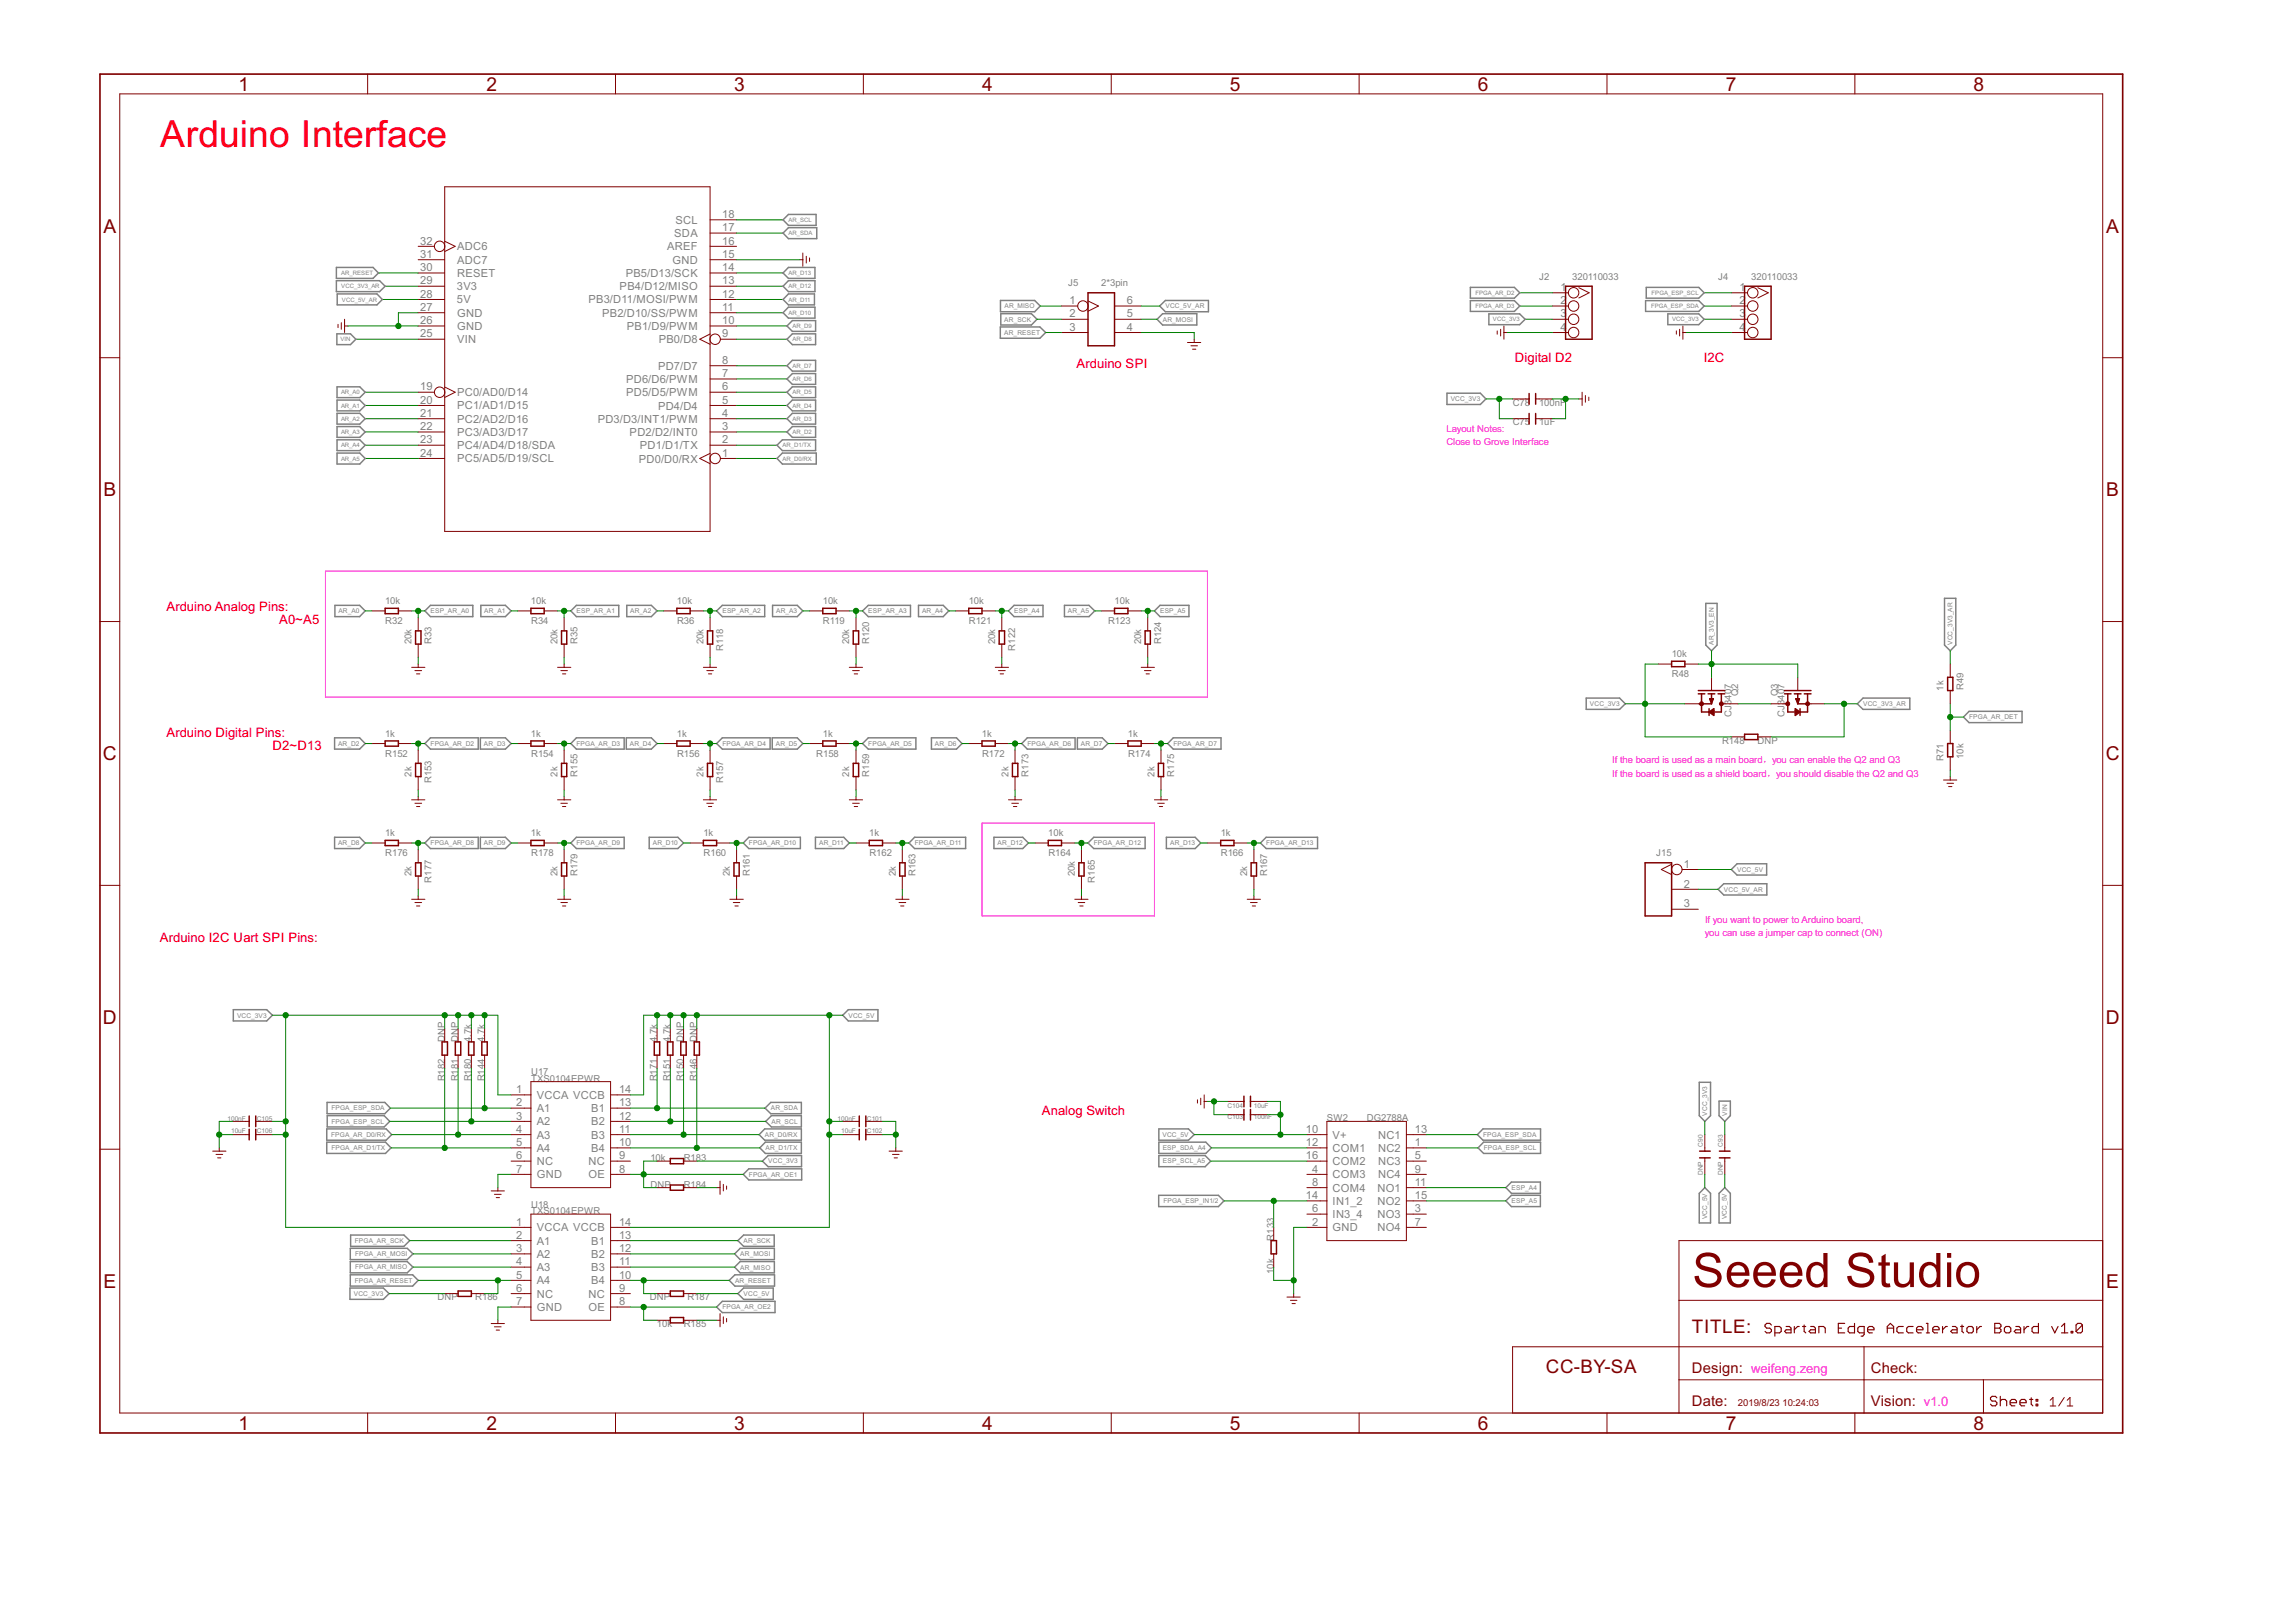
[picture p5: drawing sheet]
<svg xmlns="http://www.w3.org/2000/svg" width="297mm" height="210mm" viewBox="0 0 297 210" stroke-linecap="round" stroke-linejoin="round" font-family="sans-serif">
<defs><g id="words">
<text font-size="6.9" fill="#800000" x="219" y="166.6">Seeed Studio</text>
<text font-size="5.4" fill="#f00" x="20.7" y="19">Arduino Interface</text>
<g font-size="2.8" fill="#800000">
<text x="30.9" y="11.7">1</text>
<text x="62.9" y="11.7">2</text>
<text x="95" y="11.7">3</text>
<text x="127.1" y="11.7">4</text>
<text x="159.1" y="11.7">5</text>
<text x="191.2" y="11.7">6</text>
<text x="223.3" y="11.7">7</text>
<text x="255.3" y="11.7">8</text>
<text x="13.4" y="30.1">A</text>
<text x="272.5" y="30.1">A</text>
<text x="13.4" y="64.2">B</text>
<text x="272.5" y="64.2">B</text>
<text x="13.3" y="98.4">C</text>
<text x="272.4" y="98.4">C</text>
<text x="13.3" y="132.5">D</text>
<text x="272.4" y="132.5">D</text>
<text x="13.4" y="166.7">E</text>
<text x="272.5" y="166.7">E</text>
<text x="30.9" y="185">1</text>
<text x="62.9" y="185">2</text>
<text x="95" y="185">3</text>
<text x="127.1" y="185">4</text>
<text x="159.1" y="185">5</text>
<text x="191.2" y="185">6</text>
<text x="223.3" y="185">7</text>
<text x="255.3" y="185">8</text>
</g>
<g font-size="2.7" fill="#800000">
<text x="218.9" y="172.6">TITLE:</text>
<text x="200" y="177.7">CC-BY-SA</text>
</g>
<g font-size="2.1" fill="#800000">
<text x="218.9" y="177.7">Design:</text>
<text x="242" y="177.7">Check:</text>
<text x="218.9" y="182">Date:</text>
<text x="242" y="182">Vision:</text>
</g>
<g font-size="1.9" fill="#f00">
<text x="139.3" y="47.7">Arduino SPI</text>
<text x="196" y="46.8">Digital D2</text>
<text x="220.4" y="46.8">I2C</text>
<text x="21.5" y="79.1">Arduino Analog Pins:</text>
<text x="36.1" y="80.8">A0~A5</text>
<text x="21.5" y="95.4">Arduino Digital Pins:</text>
<text x="35.3" y="97.1">D2~D13</text>
<text x="20.7" y="122">Arduino I2C Uart SPI Pins:</text>
<text x="134.8" y="144.3">Analog Switch</text>
</g>
<g font-size="1.9" fill="#f0f">
<text x="226.6" y="177.7">weifeng.zeng</text>
<text x="248.9" y="182">v1.0</text>
</g>
<g font-size="1.6" fill="#808080">
<text x="87.4" y="29">SCL</text>
<text x="93.4" y="28.2">18</text>
<text x="93.4" y="29.9">17</text>
<text x="54.4" y="31.6">32</text>
<text x="54.4" y="33.4">31</text>
<text x="54.4" y="35.1">30</text>
<text x="59.1" y="32.4">ADC6</text>
<text x="59.1" y="34.1">ADC7</text>
<text x="59.1" y="35.8">RESET</text>
<text x="81" y="35.8">PB5/D13/SCK</text>
<text x="86.3" y="32.4">AREF</text>
<text x="87" y="34.1">GND</text>
<text x="87.2" y="30.7">SDA</text>
<text x="93.4" y="31.6">16</text>
<text x="93.4" y="33.4">15</text>
<text x="93.4" y="35.1">14</text>
<text x="54.4" y="36.8">29</text>
<text x="54.4" y="38.5">28</text>
<text x="54.4" y="41.9">26</text>
<text x="54.4" y="40.2">27</text>
<text x="59.1" y="37.5">3V3</text>
<text x="59.1" y="39.3">5V</text>
<text x="59.1" y="41">GND</text>
<text x="76.1" y="39.3">PB3/D11/MOSI/PWM</text>
<text x="77.9" y="41">PB2/D10/SS/PWM</text>
<text x="80.2" y="37.6">PB4/D12/MISO</text>
<text x="93.4" y="41.9">10</text>
<text x="93.4" y="40.2">11</text>
<text x="93.4" y="38.5">12</text>
<text x="93.4" y="36.8">13</text>
<text x="138.4" y="39.4">1</text>
<text x="138.4" y="41.1">2</text>
<text x="145.8" y="41.1">5</text>
<text x="145.8" y="39.4">6</text>
<text x="201.9" y="37.7">1</text>
<text x="201.9" y="39.4">2</text>
<text x="201.9" y="41.1">3</text>
<text x="225" y="37.7">1</text>
<text x="225" y="39.4">2</text>
<text x="225" y="41.1">3</text>
<text x="54.4" y="43.7">25</text>
<text x="59.1" y="42.7">GND</text>
<text x="59.1" y="44.4">VIN</text>
<text x="81.1" y="42.7">PB1/D9/PWM</text>
<text x="85.1" y="47.8">PD7/D7</text>
<text x="85.2" y="44.4">PB0/D8</text>
<text x="93.4" y="43.7">9</text>
<text x="93.4" y="47.1">8</text>
<text x="138.4" y="42.8">3</text>
<text x="145.8" y="42.8">4</text>
<text x="201.9" y="42.8">4</text>
<text x="225" y="42.8">4</text>
<text x="54.4" y="50.5">19</text>
<text x="54.4" y="52.2">20</text>
<text x="54.4" y="53.9">21</text>
<text x="59.1" y="51.3">PC0/AD0/D14</text>
<text x="59.1" y="53">PC1/AD1/D15</text>
<text x="81" y="51.3">PD5/D5/PWM</text>
<text x="81" y="49.6">PD6/D6/PWM</text>
<text x="85.1" y="53">PD4/D4</text>
<text x="93.4" y="53.9">4</text>
<text x="93.4" y="52.2">5</text>
<text x="93.4" y="50.5">6</text>
<text x="93.4" y="48.8">7</text>
<text x="54.4" y="55.7">22</text>
<text x="54.4" y="57.4">23</text>
<text x="54.4" y="59.1">24</text>
<text x="59.1" y="54.7">PC2/AD2/D16</text>
<text x="59.1" y="56.4">PC3/AD3/D17</text>
<text x="59.1" y="58.1">PC4/AD4/D18/SDA</text>
<text x="59.1" y="59.9">PC5/AD5/D19/SCL</text>
<text x="77.3" y="54.7">PD3/D3/INT1/PWM</text>
<text x="81.5" y="56.4">PD2/D2/INT0</text>
<text x="82.7" y="59.9">PD0/D0/RX</text>
<text x="82.8" y="58.1">PD1/D1/TX</text>
<text x="93.4" y="59.1">1</text>
<text x="93.4" y="57.4">2</text>
<text x="93.4" y="55.7">3</text>
<text x="217.8" y="112.3">1</text>
<text x="217.8" y="114.9">2</text>
<text x="217.8" y="117.4">3</text>
<text x="66.8" y="141.4">1</text>
<text x="66.8" y="143.2">2</text>
<text x="69.4" y="142.2">VCCA VCCB</text>
<text x="69.4" y="143.9">A1</text>
<text x="76.5" y="143.9">B1</text>
<text x="80.1" y="143.2">13</text>
<text x="80.1" y="141.4">14</text>
<text x="66.8" y="144.9">3</text>
<text x="66.8" y="146.6">4</text>
<text x="66.8" y="148.3">5</text>
<text x="69.4" y="145.6">A2</text>
<text x="69.4" y="147.3">A3</text>
<text x="69.4" y="149.1">A4</text>
<text x="76.5" y="149.1">B4</text>
<text x="76.5" y="147.4">B3</text>
<text x="76.5" y="145.6">B2</text>
<text x="80.1" y="148.3">10</text>
<text x="80.1" y="146.6">11</text>
<text x="80.1" y="144.9">12</text>
<text x="168.9" y="146.6">10</text>
<text x="168.9" y="148.3">12</text>
<text x="172.4" y="147.3">V+</text>
<text x="172.4" y="149.1">COM1</text>
<text x="178.3" y="149.1">NC2</text>
<text x="178.3" y="147.4">NC1</text>
<text x="183" y="148.3">1</text>
<text x="183" y="146.6">13</text>
<text x="66.8" y="150">6</text>
<text x="66.8" y="151.7">7</text>
<text x="69.4" y="150.8">NC</text>
<text x="69.4" y="152.5">GND</text>
<text x="76.1" y="152.5">OE</text>
<text x="76.1" y="150.8">NC</text>
<text x="80.1" y="151.7">8</text>
<text x="80.1" y="150">9</text>
<text x="168.9" y="155.2">14</text>
<text x="168.9" y="150">16</text>
<text x="169.8" y="151.7">4</text>
<text x="169.8" y="153.5">8</text>
<text x="172.4" y="152.5">COM3</text>
<text x="172.4" y="154.2">COM4</text>
<text x="172.4" y="155.9">IN1_2</text>
<text x="172.4" y="150.8">COM2</text>
<text x="178.2" y="154.2">NO1</text>
<text x="178.2" y="155.9">NO2</text>
<text x="178.3" y="150.8">NC3</text>
<text x="178.3" y="152.5">NC4</text>
<text x="183" y="150">5</text>
<text x="183" y="151.7">9</text>
<text x="183" y="153.5">11</text>
<text x="183" y="155.2">15</text>
<text x="66.8" y="158.6">1</text>
<text x="66.8" y="160.3">2</text>
<text x="69.4" y="159.4">VCCA VCCB</text>
<text x="69.4" y="161.1">A1</text>
<text x="76.5" y="161.1">B1</text>
<text x="80.1" y="160.3">13</text>
<text x="80.1" y="158.6">14</text>
<text x="169.8" y="158.6">2</text>
<text x="169.8" y="156.9">6</text>
<text x="172.4" y="159.4">GND</text>
<text x="172.4" y="157.6">IN3_4</text>
<text x="178.2" y="157.6">NO3</text>
<text x="178.2" y="159.4">NO4</text>
<text x="183" y="156.9">3</text>
<text x="183" y="158.6">7</text>
<text x="66.8" y="162">3</text>
<text x="66.8" y="163.7">4</text>
<text x="66.8" y="165.5">5</text>
<text x="66.8" y="167.2">6</text>
<text x="69.4" y="162.8">A2</text>
<text x="69.4" y="164.5">A3</text>
<text x="69.4" y="166.2">A4</text>
<text x="69.4" y="167.9">NC</text>
<text x="76.1" y="167.9">NC</text>
<text x="76.5" y="166.2">B4</text>
<text x="76.5" y="164.5">B3</text>
<text x="76.5" y="162.8">B2</text>
<text x="80.1" y="167.2">9</text>
<text x="80.1" y="165.5">10</text>
<text x="80.1" y="163.7">11</text>
<text x="80.1" y="162">12</text>
<text x="66.8" y="168.9">7</text>
<text x="69.4" y="169.6">GND</text>
<text x="76.1" y="169.7">OE</text>
<text x="80.1" y="168.9">8</text>
</g>
<g font-size="1.4" fill="#808080">
<text x="138.2" y="37">J5</text>
<text x="142.5" y="37">2*3pin</text>
<text x="199.1" y="36.2">J2</text>
<text x="203.4" y="36.2">320110033</text>
<text x="222.3" y="36.2">J4</text>
<text x="226.6" y="36.2">320110033</text>
<text x="195.7" y="52.5">C78</text>
<text x="199.1" y="52.5">100nF</text>
<text x="195.7" y="55.1">C75</text>
<text x="199.1" y="55.1">1uF</text>
<text x="49.8" y="78.2">10k</text>
<text x="49.8" y="80.8">R32</text>
<text x="53.3" y="83.4" transform="rotate(-90 53.3 83.4)">20k</text>
<text x="55.8" y="83.3" transform="rotate(-90 55.8 83.3)">R33</text>
<text x="68.7" y="78.2">10k</text>
<text x="68.7" y="80.8">R34</text>
<text x="72.1" y="83.4" transform="rotate(-90 72.1 83.4)">20k</text>
<text x="74.7" y="83.3" transform="rotate(-90 74.7 83.3)">R35</text>
<text x="87.6" y="78.2">10k</text>
<text x="87.6" y="80.8">R36</text>
<text x="91" y="83.4" transform="rotate(-90 91 83.4)">20k</text>
<text x="106.4" y="78.2">10k</text>
<text x="106.5" y="80.8">R119</text>
<text x="109.9" y="83.4" transform="rotate(-90 109.9 83.4)">20k</text>
<text x="112.5" y="83.3" transform="rotate(-90 112.5 83.3)">R120</text>
<text x="125.3" y="78.2">10k</text>
<text x="125.3" y="80.8">R121</text>
<text x="128.8" y="83.4" transform="rotate(-90 128.8 83.4)">20k</text>
<text x="143.4" y="80.8">R123</text>
<text x="144.2" y="78.2">10k</text>
<text x="147.6" y="83.4" transform="rotate(-90 147.6 83.4)">20k</text>
<text x="150.2" y="83.3" transform="rotate(-90 150.2 83.3)">R124</text>
<text x="93.6" y="84.2" transform="rotate(-90 93.6 84.2)">R118</text>
<text x="131.3" y="84.2" transform="rotate(-90 131.3 84.2)">R122</text>
<text x="216.3" y="85.1">10k</text>
<text x="216.3" y="87.6">R48</text>
<text x="251.4" y="89.4" transform="rotate(-90 251.4 89.4)">1k</text>
<text x="254" y="89.3" transform="rotate(-90 254 89.3)">R49</text>
<text x="49.8" y="95.4">1k</text>
<text x="68.7" y="95.4">1k</text>
<text x="87.6" y="95.4">1k</text>
<text x="106.4" y="95.4">1k</text>
<text x="127" y="95.4">1k</text>
<text x="145.9" y="95.4">1k</text>
<text x="224" y="92.8" transform="rotate(-90 224 92.8)">CJ3407</text>
<text x="224.9" y="90.1" transform="rotate(-90 224.9 90.1)">Q2</text>
<text x="230" y="90.1" transform="rotate(-90 230 90.1)">Q3</text>
<text x="230.9" y="92.8" transform="rotate(-90 230.9 92.8)">CJ3407</text>
<text x="49.8" y="97.9">R152</text>
<text x="53.3" y="100.5" transform="rotate(-90 53.3 100.5)">2k</text>
<text x="55.8" y="101.3" transform="rotate(-90 55.8 101.3)">R153</text>
<text x="68.7" y="97.9">R154</text>
<text x="72.1" y="100.5" transform="rotate(-90 72.1 100.5)">2k</text>
<text x="74.7" y="100.5" transform="rotate(-90 74.7 100.5)">R155</text>
<text x="87.6" y="97.9">R156</text>
<text x="91" y="100.5" transform="rotate(-90 91 100.5)">2k</text>
<text x="93.6" y="101.3" transform="rotate(-90 93.6 101.3)">R157</text>
<text x="105.6" y="97.9">R158</text>
<text x="109.9" y="100.5" transform="rotate(-90 109.9 100.5)">2k</text>
<text x="112.5" y="100.5" transform="rotate(-90 112.5 100.5)">R159</text>
<text x="127.1" y="97.9">R172</text>
<text x="130.5" y="100.5" transform="rotate(-90 130.5 100.5)">2k</text>
<text x="133" y="100.5" transform="rotate(-90 133 100.5)">R173</text>
<text x="145.9" y="97.9">R174</text>
<text x="149.3" y="100.5" transform="rotate(-90 149.3 100.5)">2k</text>
<text x="151.9" y="100.5" transform="rotate(-90 151.9 100.5)">R175</text>
<text x="222.8" y="96.2">R148</text>
<text x="227.4" y="96.2">DNP</text>
<text x="251.5" y="98.5" transform="rotate(-90 251.5 98.5)">R71</text>
<text x="254" y="98.2" transform="rotate(-90 254 98.2)">10k</text>
<text x="49.8" y="108.2">1k</text>
<text x="49.8" y="110.8">R176</text>
<text x="53.3" y="113.4" transform="rotate(-90 53.3 113.4)">2k</text>
<text x="68.7" y="108.2">1k</text>
<text x="68.7" y="110.8">R178</text>
<text x="72.1" y="113.4" transform="rotate(-90 72.1 113.4)">2k</text>
<text x="74.7" y="113.4" transform="rotate(-90 74.7 113.4)">R179</text>
<text x="91" y="108.2">1k</text>
<text x="91" y="110.8">R160</text>
<text x="94.4" y="113.4" transform="rotate(-90 94.4 113.4)">2k</text>
<text x="97" y="113.4" transform="rotate(-90 97 113.4)">R161</text>
<text x="112.5" y="108.2">1k</text>
<text x="112.5" y="110.8">R162</text>
<text x="115.9" y="113.4" transform="rotate(-90 115.9 113.4)">2k</text>
<text x="118.5" y="113.4" transform="rotate(-90 118.5 113.4)">R163</text>
<text x="135.6" y="108.2">10k</text>
<text x="135.6" y="110.8">R164</text>
<text x="139" y="113.4" transform="rotate(-90 139 113.4)">20k</text>
<text x="157.9" y="108.2">1k</text>
<text x="157.9" y="110.8">R166</text>
<text x="161.4" y="113.4" transform="rotate(-90 161.4 113.4)">2k</text>
<text x="163.9" y="113.4" transform="rotate(-90 163.9 113.4)">R167</text>
<text x="214.3" y="110.8">J15</text>
<text x="55.8" y="114.2" transform="rotate(-90 55.8 114.2)">R177</text>
<text x="141.6" y="114.2" transform="rotate(-90 141.6 114.2)">R165</text>
<text x="57.5" y="134.8" transform="rotate(-90 57.5 134.8)">DNP</text>
<text x="59.3" y="134.8" transform="rotate(-90 59.3 134.8)">DNP</text>
<text x="61" y="134.8" transform="rotate(-90 61 134.8)">4.7k</text>
<text x="62.7" y="134.8" transform="rotate(-90 62.7 134.8)">4.7k</text>
<text x="85" y="134.8" transform="rotate(-90 85 134.8)">4.7k</text>
<text x="86.7" y="134.8" transform="rotate(-90 86.7 134.8)">4.7k</text>
<text x="88.4" y="134.8" transform="rotate(-90 88.4 134.8)">DNP</text>
<text x="90.1" y="134.8" transform="rotate(-90 90.1 134.8)">DNP</text>
<text x="57.5" y="139.9" transform="rotate(-90 57.5 139.9)">R182</text>
<text x="59.3" y="139.9" transform="rotate(-90 59.3 139.9)">R181</text>
<text x="61" y="139.9" transform="rotate(-90 61 139.9)">R180</text>
<text x="62.7" y="139.9" transform="rotate(-90 62.7 139.9)">R144</text>
<text x="68.7" y="140">TXS0104EPWR</text>
<text x="68.7" y="139.1">U17</text>
<text x="85" y="139.9" transform="rotate(-90 85 139.9)">R171</text>
<text x="86.7" y="139.9" transform="rotate(-90 86.7 139.9)">R151</text>
<text x="88.4" y="139.9" transform="rotate(-90 88.4 139.9)">R150</text>
<text x="90.1" y="139.9" transform="rotate(-90 90.1 139.9)">R146</text>
<text x="171.7" y="145.1">SW2</text>
<text x="176.8" y="145.1">DG2788A</text>
<text x="84.1" y="150.3">10k</text>
<text x="84.2" y="153.7">DNP</text>
<text x="88.4" y="150.3">R183</text>
<text x="88.4" y="153.7">R184</text>
<text x="68.7" y="157.1">TXS0104EPWR</text>
<text x="68.7" y="156.3">U18</text>
<text x="164.8" y="160.5" transform="rotate(-90 164.8 160.5)">R133</text>
<text x="164.8" y="164.8" transform="rotate(-90 164.8 164.8)">10k</text>
<text x="56.6" y="168.3">DNP</text>
<text x="61.5" y="168.3">R186</text>
<text x="84.1" y="168.3">DNP</text>
<text x="85" y="171.7">10k</text>
<text x="88.4" y="171.7">R185</text>
<text x="88.9" y="168.3">R187</text>
</g>
<g font-size="1.4" fill="#f0f">
<text x="187.1" y="57.6">Close to Grove Interface</text>
<text x="187.1" y="55.9">Layout Notes:</text>
<text x="208.6" y="98.8">If the board is used as a main board</text>
<text x="208.6" y="100.5">If the board is used as a shield board</text>
<text x="229.2" y="98.8">you can enable the Q2 and Q3</text>
<text x="229.8" y="100.5">you should disable the Q2 and Q3</text>
<text x="220.6" y="119.4">If you want to power to Arduino board,</text>
<text x="220.6" y="121.1">you can use a jumper cap to connect (ON)</text>
</g>
<g font-size="1.4" fill="#800000">
<text x="224.8" y="182">2019/8/23</text>
<text x="230.6" y="182">10:24:03</text>
</g>
<g font-size="1.2" fill="#f0f">
<text x="228" y="98.8">，</text>
<text x="228.6" y="100.5">，</text>
</g>
<g font-size="1" fill="#808080">
<text x="129.9" y="41.6">AR_SCK</text>
<text x="130" y="39.9">AR_MISO</text>
<text x="150.4" y="41.6">AR_MOSI</text>
<text x="150.8" y="39.9">VCC_5V_AR</text>
<text x="129.9" y="43.3">AR_RESET</text>
<text x="187.7" y="51.9">VCC_3V3</text>
<text x="43.8" y="79.4">AR_A0</text>
<text x="55.7" y="79.4">ESP_AR_A0</text>
<text x="62.7" y="79.4">AR_A1</text>
<text x="74.6" y="79.4">ESP_AR_A1</text>
<text x="81.5" y="79.4">AR_A2</text>
<text x="93.5" y="79.4">ESP_AR_A2</text>
<text x="100.4" y="79.4">AR_A3</text>
<text x="112.3" y="79.4">ESP_AR_A3</text>
<text x="119.3" y="79.4">AR_A4</text>
<text x="131.2" y="79.4">ESP_A4</text>
<text x="138.2" y="79.4">AR_A5</text>
<text x="150.1" y="79.4">ESP_A5</text>
<text x="221.7" y="83.5" transform="rotate(-90 221.7 83.5)">AR_3V3_EN</text>
<text x="252.6" y="83.5" transform="rotate(-90 252.6 83.5)">VCC_3V3_AR</text>
<text x="205.7" y="91.4">VCC_3V3</text>
<text x="241" y="91.4">VCC_3V3_AR</text>
<text x="254.8" y="93.1">FPGA_AR_DET</text>
<text x="43.7" y="96.5">AR_D2</text>
<text x="55.7" y="96.5">FPGA_AR_D2</text>
<text x="62.6" y="96.5">AR_D3</text>
<text x="74.6" y="96.5">FPGA_AR_D3</text>
<text x="81.5" y="96.5">AR_D4</text>
<text x="93.5" y="96.5">FPGA_AR_D4</text>
<text x="100.4" y="96.5">AR_D5</text>
<text x="112.3" y="96.5">FPGA_AR_D5</text>
<text x="121" y="96.5">AR_D6</text>
<text x="132.9" y="96.5">FPGA_AR_D6</text>
<text x="139.8" y="96.5">AR_D7</text>
<text x="151.8" y="96.5">FPGA_AR_D7</text>
<text x="43.7" y="109.4">AR_D8</text>
<text x="55.7" y="109.4">FPGA_AR_D8</text>
<text x="62.6" y="109.4">AR_D9</text>
<text x="74.6" y="109.4">FPGA_AR_D9</text>
<text x="84.5" y="109.4">AR_D10</text>
<text x="96.9" y="109.4">FPGA_AR_D10</text>
<text x="106" y="109.4">AR_D11</text>
<text x="118.3" y="109.4">FPGA_AR_D11</text>
<text x="129.1" y="109.4">AR_D12</text>
<text x="141.5" y="109.4">FPGA_AR_D12</text>
<text x="151.4" y="109.4">AR_D13</text>
<text x="163.8" y="109.4">FPGA_AR_D13</text>
<text x="224.7" y="112.8">VCC_5V</text>
<text x="223" y="115.4">VCC_5V_AR</text>
<text x="30.7" y="131.7">VCC_3V3</text>
<text x="109.8" y="131.7">VCC_5V</text>
<text x="42.9" y="143.7">FPGA_ESP_SDA</text>
<text x="99.7" y="143.7">AR_SDA</text>
<text x="158.8" y="143.4">C104</text>
<text x="162.2" y="143.4">10uF</text>
<text x="29.4" y="145.1">100nF</text>
<text x="29.9" y="146.6">10uF</text>
<text x="33.2" y="145.1">C105</text>
<text x="33.2" y="146.6">C106</text>
<text x="42.8" y="147.1">FPGA_AR_D0/RX</text>
<text x="42.9" y="148.8">FPGA_AR_D1/TX</text>
<text x="42.9" y="145.4">FPGA_ESP_SCL</text>
<text x="99" y="147.1">AR_D0/RX</text>
<text x="99" y="148.8">AR_D1/TX</text>
<text x="99.8" y="145.4">AR_SCL</text>
<text x="108.4" y="145.1">100nF</text>
<text x="108.8" y="146.6">10uF</text>
<text x="112.2" y="145.1">C101</text>
<text x="112.2" y="146.6">C102</text>
<text x="150.4" y="147.1">VCC_5V</text>
<text x="150.4" y="148.8">ESP_SDA_A4</text>
<text x="158.8" y="144.8">C103</text>
<text x="162.2" y="144.8">100nF</text>
<text x="191.9" y="147.1">FPGA_ESP_SDA</text>
<text x="192" y="148.8">FPGA_ESP_SCL</text>
<text x="220.3" y="148.4" transform="rotate(-90 220.3 148.4)">C90</text>
<text x="220.9" y="144.4" transform="rotate(-90 220.9 144.4)">VCC_3V3</text>
<text x="222.9" y="148.4" transform="rotate(-90 222.9 148.4)">C93</text>
<text x="223.4" y="144.4" transform="rotate(-90 223.4 144.4)">VIN</text>
<text x="96.9" y="152.3">FPGA_AR_OE1</text>
<text x="99.4" y="150.6">VCC_3V3</text>
<text x="150.4" y="150.6">ESP_SCL_A5</text>
<text x="150.5" y="155.7">FPGA_ESP_IN1/2</text>
<text x="195.6" y="154">ESP_A4</text>
<text x="195.6" y="155.7">ESP_A5</text>
<text x="220.3" y="152.1" transform="rotate(-90 220.3 152.1)">DNP</text>
<text x="222.9" y="152.1" transform="rotate(-90 222.9 152.1)">DNP</text>
<text x="45.9" y="160.8">FPGA_AR_SCK</text>
<text x="96.2" y="160.9">AR_SCK</text>
<text x="220.9" y="157.8" transform="rotate(-90 220.9 157.8)">VCC_5V</text>
<text x="223.4" y="157.8" transform="rotate(-90 223.4 157.8)">VCC_5V</text>
<text x="45.8" y="167.7">VCC_3V3</text>
<text x="45.9" y="166">FPGA_AR_RESET</text>
<text x="45.9" y="162.6">FPGA_AR_MOSI</text>
<text x="45.9" y="164.3">FPGA_AR_MISO</text>
<text x="95.1" y="166">AR_RESET</text>
<text x="95.8" y="164.3">AR_MISO</text>
<text x="95.8" y="162.6">AR_MOSI</text>
<text x="96.2" y="167.7">VCC_5V</text>
<text x="93.5" y="169.4">FPGA_AR_OE2</text>
</g>
<g font-size=".9" fill="#808080">
<text x="102" y="28.7">AR_SCL</text>
<text x="44.1" y="35.6">AR_RESET</text>
<text x="102" y="30.4">AR_SDA</text>
<text x="102" y="35.6">AR_D13</text>
<text x="44.2" y="37.3">VCC_3V3_AR</text>
<text x="44.2" y="39">VCC_5V_AR</text>
<text x="102" y="37.3">AR_D12</text>
<text x="102" y="39">AR_D11</text>
<text x="102" y="40.7">AR_D10</text>
<text x="190.9" y="39.9">FPGA_AR_D3</text>
<text x="190.9" y="38.2">FPGA_AR_D2</text>
<text x="193.1" y="41.6">VCC_3V3</text>
<text x="213.6" y="39.9">FPGA_ESP_SDA</text>
<text x="213.7" y="38.2">FPGA_ESP_SCL</text>
<text x="216.3" y="41.6">VCC_3V3</text>
<text x="44" y="44.2">VIN</text>
<text x="102.5" y="47.6">AR_D7</text>
<text x="102.5" y="42.5">AR_D9</text>
<text x="102.5" y="44.2">AR_D8</text>
<text x="44.1" y="51">AR_A0</text>
<text x="44.1" y="52.7">AR_A1</text>
<text x="102.5" y="52.7">AR_D4</text>
<text x="102.5" y="51">AR_D5</text>
<text x="102.5" y="49.3">AR_D6</text>
<text x="44.1" y="59.6">AR_A5</text>
<text x="44.1" y="57.9">AR_A4</text>
<text x="44.1" y="54.5">AR_A2</text>
<text x="44.1" y="56.2">AR_A3</text>
<text x="101.2" y="59.6">AR_D0/RX</text>
<text x="101.2" y="57.9">AR_D1/TX</text>
<text x="102.5" y="56.2">AR_D2</text>
<text x="102.5" y="54.5">AR_D3</text>
</g>
</g></defs>
<path d="M42.1 73.9h114.1v16.3h-114.1zM127 106.5h22.4v12h-22.4z" fill="none" stroke="#f0f" stroke-width=".13"/>
<g fill="none" stroke="#808080" stroke-width=".19">
<path d="M43.5 34.6h4.8l.7 .7-.7 .7h-4.8zM43.5 36.3h5.6l.7 .7-.7 .7h-5.6zM43.6 38h5.2l.7 .8-.7 .7h-5.2zM101.3 28.4l.7-.7h3.6v1.5h-3.6zM101.3 30.2l.7-.7h3.7v1.4h-3.7zM102 34.6h3.4v1.4h-3.4l-.7-.7zM102 36.3h3.4v1.4h-3.4l-.7-.7zM102 39.8h3.4v1.4h-3.4l-.7-.7zM102 38h3.4v1.5h-3.4l-.7-.7zM129.4 38.9h4.5l.7 .7-.7 .7h-4.5zM150 39.6l.8-.7h5.5v1.4h-5.5zM190.2 37.2h5.7l.7 .7-.7 .7h-5.7z"/>
<path d="M190.2 38.9h5.7l.7 .7-.7 .7h-5.7zM212.9 38.9h6.9l.7 .7-.7 .7h-6.9zM213 37.2h6.8l.7 .7-.7 .7h-6.8zM43.6 43.2h1.7l.7 .7-.7 .7h-1.7zM43.6 58.6h2.9l.7 .7-.7 .7h-2.9zM43.6 56.9h2.9l.7 .7-.7 .7h-2.9zM43.6 55.2h2.9l.7 .7-.7 .7h-2.9zM43.6 53.5h2.9l.7 .7-.7 .7h-2.9zM43.6 51.8h2.9l.7 .7-.7 .7h-2.9zM43.6 50.1h2.9l.7 .7-.7 .7h-2.9zM100.5 57.6l.7-.7h4.3v1.4h-4.3zM100.5 59.3l.7-.7h4.4v1.4h-4.4z"/>
<path d="M101.8 42.2l.7-.7h3v1.4h-3zM101.8 43.9l.7-.7h3v1.4h-3zM101.8 47.3l.7-.7h3v1.4h-3zM101.8 49l.7-.7h3v1.4h-3zM101.8 50.8l.7-.7h3v1.4h-3zM101.8 52.5l.7-.7h3v1.4h-3zM101.8 54.2l.7-.7h3v1.4h-3zM101.8 55.9l.7-.7h3v1.4h-3zM129.4 42.3h5.1l.8 .7-.8 .8h-5.1zM129.5 40.6h3.9l.8 .7-.8 .8h-3.9zM149.7 41.3l.7-.7h4.4v1.5h-4.4zM187.2 50.9h4.3l.7 .7-.7 .7h-4.3z"/>
<path d="M192.6 40.6h4l.7 .7-.7 .7h-4zM215.8 40.6h4l.7 .7-.7 .7h-4zM43.3 78.3h3.2l.7 .8-.7 .7h-3.2zM55 79.1l.7-.8h5.5v1.5h-5.5zM62.2 78.3h3.2l.7 .8-.7 .7h-3.2zM74.6 78.3h5.5v1.5h-5.5l-.7-.7zM81.1 78.3h3.2l.7 .8-.7 .7h-3.2zM92.7 79.1l.8-.8h5.4v1.5h-5.4zM99.9 78.3h3.2l.8 .8-.8 .7h-3.2zM111.6 79.1l.7-.8h5.5v1.5h-5.5zM118.8 78.3h3.2l.7 .8-.7 .7h-3.2zM131.2 78.3h3.7v1.5h-3.7l-.7-.7z"/>
<path d="M137.7 78.3h3.2l.7 .8-.7 .7h-3.2zM150.1 78.3h3.7v1.5h-3.7l-.7-.7zM220.7 78.1h1.4v5.4l-.7 .7-.7-.7zM251.6 77.4h1.4v6.1l-.7 .7-.7-.7zM43.3 95.5h3.2l.7 .7-.7 .7h-3.2zM55.7 95.5h6.2v1.4h-6.2l-.7-.7zM62.1 95.5h3.3l.7 .7-.7 .7h-3.3zM74.6 95.5h6.2v1.4h-6.2l-.7-.7zM81 95.5h3.3l.7 .7-.7 .7h-3.3zM92.7 96.2l.8-.7h6.1v1.4h-6.1zM99.9 95.5h3.2l.8 .7-.8 .7h-3.2zM111.6 96.2l.7-.7h6.2v1.4h-6.2z"/>
<path d="M120.5 95.5h3.2l.8 .7-.8 .7h-3.2zM132.9 95.5h6.2v1.4h-6.2l-.7-.7zM139.4 95.5h3.2l.7 .7-.7 .7h-3.2zM151.8 95.5h6.2v1.4h-6.2l-.7-.7zM205.2 90.3h4.3l.8 .8-.8 .7h-4.3zM240.3 91.1l.7-.8h6.1v1.5h-6.1zM254.7 92.1h6.9v1.4h-6.9l-.7-.7zM43.3 108.4h3.2l.7 .7-.7 .7h-3.2zM55.7 108.4h6.2v1.4h-6.2l-.7-.7zM62.1 108.4h3.3l.7 .7-.7 .7h-3.3zM74.6 108.4h6.2v1.4h-6.2l-.7-.7zM84 108.4h3.7l.7 .7-.7 .7h-3.7z"/>
<path d="M96.9 108.4h6.6v1.4h-6.6l-.7-.7zM105.5 108.4h3.7l.7 .7-.7 .7h-3.7zM118.3 108.4h6.6v1.4h-6.6l-.7-.7zM128.6 108.4h3.7l.8 .7-.8 .7h-3.7zM140.8 109.1l.7-.7h6.6v1.4h-6.6zM150.9 108.4h3.7l.7 .7-.7 .7h-3.7zM163.1 109.1l.7-.7h6.7v1.4h-6.7zM222.3 115.1l.7-.7h5.6v1.4h-5.6zM224 112.5l.7-.7h3.9v1.4h-3.9zM30.2 130.7h4.3l.7 .7-.7 .7h-4.3zM109 131.4l.7-.7h3.9v1.4h-3.9zM42.3 146.1h7.7l.7 .7-.7 .8h-7.7z"/>
<path d="M42.3 147.8h7.6l.7 .7-.7 .8h-7.6zM42.3 142.7h7.5l.7 .7-.7 .7h-7.5zM42.3 144.4h7.4l.7 .7-.7 .7h-7.4zM45.4 159.8h6.9l.7 .7-.7 .8h-6.9zM96.2 152l.7-.7h6.8v1.4h-6.8zM98.6 150.3l.8-.8h4.3v1.5h-4.3zM98.9 146.1h4.8v1.5h-4.8l-.7-.8zM99 143.4l.7-.7h4v1.4h-4zM99 147.8h4.7v1.5h-4.7l-.7-.8zM99.1 145.1l.7-.7h3.9v1.4h-3.9zM149.9 154.7h7.7l.7 .7-.7 .7h-7.7zM149.9 149.5h6l.7 .8-.7 .7h-6z"/>
<path d="M149.9 146.1h3.9l.7 .7-.7 .8h-3.9zM149.9 147.8h6.1l.7 .7-.7 .8h-6.1zM191.9 146.1h7.4v1.5h-7.4l-.8-.8zM191.9 147.8h7.4v1.5h-7.4l-.7-.8zM194.8 153.7l.7-.7h3.8v1.4h-3.8zM195.5 154.7h3.8v1.4h-3.8l-.7-.7zM219.8 140.1h1.5v4.3l-.7 .7-.8-.7zM220.6 153.7l.7 .7v3.9h-1.5v-3.9zM222.4 142.5h1.5v1.9l-.8 .7-.7-.7zM223.1 153.7l.8 .7v3.9h-1.5v-3.9zM45.3 166.7h4.3l.7 .7-.7 .7h-4.3zM45.3 165h8.1l.7 .7-.7 .7h-8.1z"/>
<path d="M45.3 163.3h7.4l.7 .7-.7 .7h-7.4zM45.3 161.5h7.4l.7 .8-.7 .7h-7.4zM92.7 169.1l.8-.7h6.8v1.5h-6.8zM94.3 165.7l.8-.7h5.1v1.4h-5.1zM95 162.3l.8-.8h4.4v1.5h-4.4zM95.5 167.4l.7-.7h3.8v1.4h-3.8zM95.5 160.5l.7-.7h4v1.5h-4zM95.8 163.3h4.4v1.4h-4.4l-.8-.7z"/>
</g>
<g fill="none" stroke="#800000" stroke-width=".13">
<path d="M15.5 12.1h256.5v170.8h-256.5zM47.6 9.6v2.5M79.6 9.6v2.5M111.7 9.6v2.5M143.8 9.6v2.5M175.8 9.6v2.5M207.9 9.6v2.5M240 9.6v2.5M54.1 37h3.4M54.1 38.8h3.4M54.1 31.9h2.1M54.1 33.6h3.4"/>
<path d="M54.1 35.3h3.4M57.5 24.2h34.4v44.6h-34.4zM57.5 31.2l1.4 .7-1.4 .7M91.9 37h3.4M91.9 38.8h3.4M91.9 31.9h3.4M91.9 33.6h3.4M91.9 35.3h3.4M91.9 28.4h3.4M91.9 30.2h3.4M103.4 33.6h.5M103.9 32.7v1.8"/>
<path d="M104.3 33.2v.8M104.7 33.4v.4M137.3 39.6h2.1M140.8 38.9l1.3 .7-1.3 .7M144.2 39.6h3.4M200.8 37.9h2.1M200.8 39.6h2.1M204.3 37.2l1.3 .7-1.3 .7M224 37.9h2.1M224 39.6h2.1M227.4 37.2l1.4 .7-1.4 .7M12.9 46.3h2.6"/>
<path d="M43.7 42v.4M44.2 41.8v.8M44.6 42.2h.4M44.6 41.3v1.7M54.1 42.2h3.4M54.1 40.5h3.4M54.1 43.9h3.4M54.1 50.8h2.1M54.1 52.5h3.4M54.1 54.2h3.4M54.1 55.9h3.4M54.1 57.6h3.4"/>
<path d="M54.1 59.3h3.4M57.5 50.1l1.4 .7-1.4 .6M91.9 42.2h3.4M91.9 40.5h3.4M91.9 43.2l-1.4 .7 1.4 .7M91.9 50.8h3.4M91.9 52.5h3.4M91.9 54.2h3.4M91.9 55.9h3.4M91.9 57.6h3.4M91.9 58.7l-1.4 .6 1.4 .7M91.9 49h3.4"/>
<path d="M91.9 47.3h3.4M93.2 43.9h2.1M93.2 59.3h2.1M137.3 41.3h3.5M137.3 43h3.5M144.2 41.3h3.4M144.2 43h3.4M153.6 44.3h1.7M154.1 44.7h.8M154.3 45.2h.4M154.5 43.9v.4M193.7 42.8v.4"/>
<path d="M194.1 42.6v.9M194.6 43h.4M194.6 42.2v1.7M195.7 54.2h2.1M195.7 51.6h2.1M198.7 54.2h2.1M198.7 51.6h2.1M200.8 41.3h2.1M200.8 43h2.1M204.3 51.6h.4M204.7 50.8v1.7M205.1 51.2v.8"/>
<path d="M205.5 51.4v.4M216.9 42.8v.4M217.3 42.6v.9M217.7 43h.5M217.7 42.2v1.7M224 41.3h2.1M224 43h2.1M272 46.3h2.6M48.1 79.1h1.7M51.5 79.1h1.8M54.1 79.9v1.7M67 79.1h1.7"/>
<path d="M70.4 79.1h1.7M73 79.9v1.7M85.9 79.1h1.7M89.3 79.1h1.7M91.9 79.9v1.7M104.7 79.1h1.7M108.2 79.1h1.7M110.7 79.9v1.7M123.6 79.1h1.7M127 79.1h1.8M129.6 79.9v1.7M142.5 79.1h1.7"/>
<path d="M145.9 79.1h1.7M148.5 79.9v1.7M12.9 80.4h2.6M48.1 96.2h1.7M51.5 96.2h1.8M53.3 86.4h1.7M53.7 86.8h.8M53.9 87.2h.4M54.1 83.4v1.7M54.1 85.9v.5M54.1 97.1v1.7M67 96.2h1.7"/>
<path d="M70.4 96.2h1.7M72.1 86.4h1.8M72.6 86.8h.8M72.8 87.2h.4M73 83.4v1.7M73 85.9v.5M73 97.1v1.7M85.9 96.2h1.7M89.3 96.2h1.7M91 86.4h1.7M91.4 86.8h.9M91.7 87.2h.4"/>
<path d="M91.9 83.4v1.7M91.9 85.9v.5M91.9 97.1v1.7M104.7 96.2h1.7M108.2 96.2h1.7M109.9 86.4h1.7M110.3 86.8h.9M110.5 87.2h.5M110.7 83.4v1.7M110.7 85.9v.5M110.7 97.1v1.7M125.3 96.2h1.7"/>
<path d="M128.8 86.4h1.7M128.8 96.2h1.7M129.2 86.8h.8M129.4 87.2h.4M129.6 83.4v1.7M129.6 85.9v.5M131.3 97.1v1.7M144.2 96.2h1.7M147.6 86.4h1.8M147.6 96.2h1.8M148.1 86.8h.8M148.3 87.2h.4"/>
<path d="M148.5 83.4v1.7M148.5 85.9v.5M150.2 97.1v1.7M214.5 85.9h1.8M218 91.1h2.1M218 85.9h1.7M221.4 87.7v1.7M221.4 90.9v.2M222.7 91.1h2.2M224 95.4h1.7M227.4 95.4h1.7M229.1 91.1h2.2"/>
<path d="M232.6 87.7v1.7M232.6 90.9v.2M233.8 91.1h2.2M252.3 85.9v1.8M252.3 89.4v1.7M252.3 94.5v1.7M252.3 97.9v1.8M272 80.4h2.6M12.9 114.6h2.6M48.1 109.1h1.7M51.5 109.1h1.8M53.3 103.5h1.7"/>
<path d="M53.3 116.4h1.7M53.7 103.9h.8M53.7 116.8h.8M53.9 104.4h.4M53.9 117.2h.4M54.1 100.5v1.7M54.1 103.1v.4M54.1 109.9v1.8M54.1 113.4v1.7M54.1 116v.4M67 109.1h1.7M70.4 109.1h1.7"/>
<path d="M72.1 103.5h1.8M72.1 116.4h1.8M72.6 103.9h.8M72.6 116.8h.8M72.8 104.4h.4M72.8 117.2h.4M73 100.5v1.7M73 103.1v.4M73 109.9v1.8M73 113.4v1.7M73 116v.4M89.3 109.1h1.7"/>
<path d="M91 103.5h1.7M91.4 103.9h.9M91.7 104.4h.4M91.9 100.5v1.7M91.9 103.1v.4M92.7 109.1h1.7M94.4 116.4h1.8M94.9 116.8h.8M95.1 117.2h.4M95.3 109.9v1.8M95.3 113.4v1.7M95.3 116v.4"/>
<path d="M109.9 103.5h1.7M110.3 103.9h.9M110.5 104.4h.5M110.7 100.5v1.7M110.7 103.1v.4M110.7 109.1h1.8M114.2 109.1h1.7M115.9 116.4h1.7M116.3 116.8h.9M116.5 117.2h.4M116.7 109.9v1.8M116.7 113.4v1.7"/>
<path d="M116.7 116v.4M130.5 103.5h1.7M130.9 103.9h.9M131.1 104.4h.5M131.3 100.5v1.7M131.3 103.1v.4M133.9 109.1h1.7M137.3 109.1h1.7M139 116.4h1.8M139.5 116.8h.8M139.7 117.2h.4M139.9 109.9v1.8"/>
<path d="M139.9 113.4v1.7M139.9 116v.4M149.4 103.5h1.7M149.8 103.9h.8M150 104.4h.4M150.2 100.5v1.7M150.2 103.1v.4M156.2 109.1h1.7M159.6 109.1h1.8M161.4 116.4h1.7M161.8 116.8h.8M162 117.2h.4"/>
<path d="M162.2 109.9v1.8M162.2 113.4v1.7M162.2 116v.4M216.3 111.8l-1.4 .7 1.4 .7M216.3 115.1h3.4M216.3 117.7h3.4M217.6 112.5h2.1M251.4 100.9h1.8M251.9 101.4h.8M252.1 101.8h.4M252.3 100.5v.4M272 114.6h2.6"/>
<path d="M57.5 133.1v1.7M57.5 136.5v1.8M59.3 133.1v1.7M59.3 136.5v1.8M61 133.1v1.7M61 136.5v1.8M62.7 133.1v1.7M62.7 136.5v1.8M68.7 140h10.3v13.7h-10.3zM85 133.1v1.7M85 136.5v1.8M86.7 133.1v1.7"/>
<path d="M86.7 136.5v1.8M88.4 133.1v1.7M88.4 136.5v1.8M90.1 133.1v1.7M90.1 136.5v1.8M12.9 148.7h2.6M27.5 149h1.7M27.9 149.4h.9M28.2 149.8h.4M28.4 148.5v.5M30.1 146.8h2.1M30.1 145.1h2.1"/>
<path d="M33.1 146.8h2.1M33.1 145.1h2.1M63.5 154.1h1.8M64 154.6h.8M64.2 155h.4M64.4 153.7v.4M66.1 148.5h2.6M66.1 158.8h2.6M66.1 152h2.6M66.1 150.3h2.6M66.1 146.8h2.6M66.1 145.1h2.6"/>
<path d="M66.1 141.7h2.6M66.1 143.4h2.6M68.7 157.1h10.3v13.8h-10.3zM79 148.5h2.6M79 158.8h2.6M79 152h2.6M79 150.3h2.6M79 146.8h2.6M79 145.1h2.6M79 141.7h2.6M79 143.4h2.6M85 150.3h1.7"/>
<path d="M85 153.7h1.7M88.4 150.3h1.7M88.4 153.7h1.7M92.7 153.7h.5M93.2 152.8v1.8M93.6 153.3v.8M94 153.5v.4M109 146.8h2.2M109 145.1h2.2M112 146.8h2.2M112 145.1h2.2M115 149h1.7"/>
<path d="M115.5 149.4h.8M115.7 149.8h.4M115.9 148.5v.5M154.9 142.3v.4M155.3 142.1v.9M155.8 142.5h.4M155.8 141.7v1.7M158.8 144.3h2.1M158.8 142.5h2.1M161.8 144.3h2.1M161.8 142.5h2.1M164.8 158.8v1.7"/>
<path d="M169.1 148.5h2.6M169.1 158.8h2.6M169.1 157.1h2.6M169.1 152h2.6M169.1 150.3h2.6M169.1 153.7h2.6M169.1 146.8h2.6M169.1 155.4h2.6M171.7 145.1h10.2v15.4h-10.2zM181.9 148.5h2.6M181.9 158.8h2.6M181.9 157.1h2.6"/>
<path d="M181.9 152h2.6M181.9 150.3h2.6M181.9 153.7h2.6M181.9 146.8h2.6M181.9 155.4h2.6M220.6 146.8v2.2M220.6 149.8v2.2M223.1 146.8v2.2M223.1 149.8v2.2M272 148.7h2.6M57.5 167.4h1.8M61 167.4h1.7"/>
<path d="M63.5 171.3h1.8M64 171.7h.8M64.2 172.1h.4M64.4 170.9v.4M66.1 160.5h2.6M66.1 162.3h2.6M66.1 164h2.6M66.1 165.7h2.6M66.1 167.4h2.6M66.1 169.1h2.6M79 160.5h2.6M79 162.3h2.6"/>
<path d="M79 164h2.6M79 165.7h2.6M79 167.4h2.6M79 169.1h2.6M85 167.4h1.7M85 170.9h1.7M88.4 167.4h1.7M88.4 170.9h1.7M92.7 170.9h.5M93.2 170v1.7M93.6 170.4v.9M94 170.6v.5"/>
<path d="M164.8 162.3v1.7M166.5 167.9h1.7M166.9 168.3h.9M167.2 168.7h.4M167.4 167.4v.5M217.1 174.3h-21.4v8.6M217.2 178.6h54.8M217.2 174.3h54.8M217.2 168.3h54.8M241.2 174.3v8.6M256.6 178.6v4.3M272 160.5h-54.8v22.4"/>
<path d="M47.6 182.9v2.5M79.6 182.9v2.5M111.7 182.9v2.5M143.8 182.9v2.5M175.8 182.9v2.5M207.9 182.9v2.5M240 182.9v2.5M265.2 181.2l.4-.4v1.1M265.2 181.9h.8M267.1 180.8l-.8 1.1M267.4 181.9h.8M267.4 181.2l.4-.4v1.1"/>
<circle cx="56.9" cy="31.9" r=".68"/>
<circle cx="140.1" cy="39.6" r=".68"/>
<circle cx="203.6" cy="39.6" r=".68"/>
<circle cx="203.6" cy="37.9" r=".68"/>
<circle cx="226.8" cy="39.6" r=".68"/>
<circle cx="226.8" cy="37.9" r=".68"/>
<circle cx="56.9" cy="50.8" r=".68"/>
<circle cx="92.5" cy="43.9" r=".68"/>
<circle cx="92.5" cy="59.3" r=".68"/>
<circle cx="203.6" cy="41.3" r=".68"/>
<circle cx="203.6" cy="43" r=".68"/>
<circle cx="226.8" cy="41.3" r=".68"/>
<circle cx="226.8" cy="43" r=".68"/>
<circle cx="216.9" cy="112.5" r=".68"/>
</g>
<g fill="none" stroke="#800000" stroke-width=".15">
<path d="M229.2 171.5l-.2-.2h-.4l-.3 .2v.2l.3 .2h.4l.2 .2v.2l-.2 .2h-.4l-.3-.2M229.6 172.5h.6l.2-.2v-.4l-.2-.2h-.6v1.2M231.1 171.7h.4l.2 .2v.6h-.6l-.2-.2 .2-.2h.6M232.1 171.7v.8M232.8 171.7h-.2l-.5 .4M233.2 171.7h.4M233.4 171.5v.8l.2 .2M234.3 171.7h.4l.2 .2v.6h-.6l-.3-.2 .3-.2h.6M235.3 172.5v-.8h.6l.2 .2v.6M237.8 171.9h.5M238.7 171.3h-.9v1.2h.9M239.9 171.3v1.2h-.6l-.2-.2v-.4l.2-.2h.6"/>
<path d="M241.2 172.5h-.6l-.3-.2v-.4l.3-.2h.6v1l-.2 .2h-.2M241.6 172.1h.8v-.2l-.2-.2h-.4l-.2 .2v.4l.2 .2h.4M244.2 171.9h.8M244.2 172.5v-.8l.4-.4 .4 .4v.8M246.2 171.7h-.6l-.2 .2v.4l.2 .2h.6M247.5 171.7h-.6l-.2 .2v.4l.2 .2h.6M247.9 172.1h.9v-.2l-.2-.2h-.4l-.3 .2v.4l.3 .2h.4M249.2 171.3h.2v1.2M249.2 172.5h.4M250 172.1h.9v-.2l-.2-.2h-.4l-.3 .2v.4l.3 .2h.4M251.3 171.7v.8M251.9 171.7h-.2l-.4 .4"/>
<path d="M252.6 171.7h.4l.2 .2v.6h-.6l-.2-.2 .2-.2h.6M253.6 171.7h.4M253.8 171.5v.8l.2 .2M254.5 171.9l.2-.2h.4l.2 .2v.4l-.2 .2h-.4l-.2-.2zM255.7 171.7v.8M256.3 171.7h-.1l-.5 .4M258.1 171.3h.6l.2 .2v.2l-.2 .2 .2 .2v.2l-.2 .2h-.6zM258.1 171.9h.6M259.5 171.7h.4l.2 .2v.4l-.2 .2h-.4l-.2-.2v-.4zM260.8 171.7h.4l.2 .2v.6h-.6l-.2-.2 .2-.2h.6M261.9 171.7v.8M262.5 171.7h-.2l-.4 .4"/>
<path d="M263.7 171.3v1.2h-.6l-.2-.2v-.4l.2-.2h.6M265.4 171.7l.4 .8 .5-.8M266.7 172.5h.8M266.7 171.7l.4-.4v1.2M267.9 172.3h.3v.2h-.3zM269.4 171.5l-.2-.2h-.4l-.2 .2v.8M269.4 171.5v.8l-.2 .2h-.4l-.2-.2M269.4 171.5l-.8 .8M258.3 180.9l-.2-.2h-.4l-.2 .2v.2l.2 .2h.4l.2 .2v.2l-.2 .2h-.4l-.2-.2M258.8 180.7v1.2M258.8 181.3l.2-.2h.4l.2 .2v.6M260.1 181.5h.8v-.2l-.2-.2h-.4l-.2 .2v.4l.2 .2h.4"/>
<path d="M261.3 181.5h.8v-.2l-.2-.2h-.4l-.2 .2v.4l.2 .2h.4M262.6 181.1h.4M262.8 180.9v.8l.2 .2M263.4 181.1h.2v.2h-.2zM263.4 181.7h.2v.2h-.2z"/>
</g>
<path d="M12.9 9.6h261.7v175.8h-261.7z" fill="none" stroke="#800000" stroke-width=".21"/>
<g fill="none" stroke="#800000" stroke-width=".19">
<path d="M140.8 37.9h3.4v6.8h-3.4zM202.5 37h3.5v6.9h-3.5zM225.7 37h3.4v6.9h-3.4zM197.8 50.9v1.4M197.8 53.5v1.4M198.7 50.9v1.4M198.7 53.5v1.4M49.8 78.7h1.7v.7h-1.7zM68.7 78.7h1.7v.7h-1.7zM87.6 78.7h1.7v.7h-1.7zM106.4 78.7h1.8v.7h-1.8zM125.3 78.7h1.7v.7h-1.7z"/>
<path d="M144.2 78.7h1.7v.7h-1.7zM49.8 95.9h1.7v.7h-1.7zM53.8 81.6h.7v1.8h-.7zM53.8 98.8h.7v1.7h-.7zM68.7 95.9h1.7v.7h-1.7zM72.6 81.6h.7v1.8h-.7zM72.6 98.8h.7v1.7h-.7zM87.6 95.9h1.7v.7h-1.7zM91.5 81.6h.7v1.8h-.7zM91.5 98.8h.7v1.7h-.7zM106.4 95.9h1.8v.7h-1.8zM110.4 81.6h.7v1.8h-.7z"/>
<path d="M110.4 98.8h.7v1.7h-.7zM127 95.9h1.8v.7h-1.8zM129.3 81.6h.7v1.8h-.7zM131 98.8h.7v1.7h-.7zM145.9 95.9h1.7v.7h-1.7zM148.1 81.6h.7v1.8h-.7zM149.9 98.8h.6v1.7h-.6zM216.3 85.6h1.7v.7h-1.7zM219.7 89.8h.9M219.7 89.4h3.4M220.1 89.8v2.3h2.6v-2.3M220.1 91.1h1.3"/>
<path d="M221 89.8h.8M221.1 92.1l.6-.4v.9zM221.1 91.7v.9M221.2 90.4l.2 .7M221.2 90.4h.4M221.2 90.4l.2 .5M221.4 89.8v1.1M221.4 92.1l.3 .3M221.4 92.1l.2 .3M221.6 90.4l-.2 .7M221.6 90.4l-.2 .5M221.6 90.4l-.3 .3"/>
<path d="M221.6 91.9l-.2 .2M221.7 91.9l-.3 .2M222.3 89.8h.8M225.7 95h1.7v.7h-1.7zM230.9 89.8h.8M230.9 89.4h3.4M231.3 89.8v2.3h2.5v-2.3M232.1 89.8h.9M232.3 91.7l.6 .4-.6 .5zM232.3 91.9l.3 .2M232.3 90.4h.5M232.3 90.4l.3 .7"/>
<path d="M232.3 90.4l.3 .5M232.3 90.4l.4 .3M232.6 91.1h1.2M232.6 89.8v1.1M232.6 92.1l-.3 .3M232.8 90.4l-.2 .7M232.8 90.4l-.2 .5M232.9 91.7v.9M233.4 89.8h.9M252 87.7h.6v1.7h-.6zM252 96.2h.6v1.7h-.6zM49.8 108.8h1.7v.6h-1.7z"/>
<path d="M53.8 111.7h.7v1.7h-.7zM68.7 108.8h1.7v.6h-1.7zM72.6 111.7h.7v1.7h-.7zM91 108.8h1.7v.6h-1.7zM95 111.7h.6v1.7h-.6zM112.5 108.8h1.7v.6h-1.7zM116.4 111.7h.7v1.7h-.7zM135.6 108.8h1.7v.6h-1.7zM139.6 111.7h.7v1.7h-.7zM157.9 108.8h1.7v.6h-1.7zM161.9 111.7h.7v1.7h-.7zM212.8 111.7h3.5v6.8h-3.5z"/>
<path d="M57.2 134.8h.7v1.7h-.7zM58.9 134.8h.7v1.7h-.7zM60.6 134.8h.7v1.7h-.7zM62.3 134.8h.7v1.7h-.7zM84.6 134.8h.7v1.7h-.7zM86.4 134.8h.7v1.7h-.7zM88.1 134.8h.7v1.7h-.7zM89.8 134.8h.7v1.7h-.7zM32.2 144.4v1.4M32.2 146.1v1.4M33.1 144.4v1.4M33.1 146.1v1.4"/>
<path d="M86.7 149.9h1.7v.7h-1.7zM86.7 153.4h1.7v.6h-1.7zM111.2 144.4v1.4M111.2 146.1v1.4M112 144.4v1.4M112 146.1v1.4M160.9 141.9v1.3M160.9 143.6v1.3M161.8 141.9v1.3M161.8 143.6v1.3M219.9 149.8h1.4M219.9 149h1.4"/>
<path d="M222.4 149.8h1.4M222.4 149h1.4M59.3 167.1h1.7v.7h-1.7zM86.7 167.1h1.7v.7h-1.7zM86.7 170.5h1.7v.7h-1.7zM164.4 160.5h.7v1.8h-.7z"/>
</g>
<g fill="#800000" stroke="#800000" stroke-width=".13">
<path d="M222.5 90.9l.3-.1 .2 .3-.1 .1-.1 .1-.3-.1-.1-.1 .4-.1-.1 .2-.3-.1z" fill-rule="evenodd"/>
<path d="M219.9 90.9l.3-.1 .1 .1v.3l-.1 .1-.3-.1v-.1l.2-.1 .1 .1v.1l-.3-.1z" fill-rule="evenodd"/>
<path d="M231.1 90.9l.3-.1 .1 .1v.3l-.1 .1-.3-.1-.1-.1 .3-.1 .1 .1-.1 .1-.3-.1z" fill-rule="evenodd"/>
<path d="M233.7 90.9l.2-.1 .2 .3v.1l-.2 .1-.2-.1-.1-.1 .3-.1-.1 .2-.2-.1z" fill-rule="evenodd"/>
</g>
<g fill="none" stroke="#008000" stroke-width=".13">
<path d="M49 35.3h5.1M49.5 38.8h4.6M49.8 37h4.3M95.3 33.6h8.1M95.3 35.3h6M95.3 28.4h6M95.3 30.2h6M95.3 37h6M95.3 38.8h6M134.6 39.6h2.7M147.6 39.6h2.4M196.6 39.6h4.2"/>
<path d="M196.6 37.9h4.2M220.5 39.6h3.5M220.5 37.9h3.5M45 42.2h9.1M46 43.9h8.1M47.2 54.2h6.9M47.2 59.3h6.9M47.2 57.6h6.9M47.2 55.9h6.9M47.2 52.5h6.9M47.2 50.8h6.9M54.1 40.5h-2.6v1.7"/>
<path d="M95.3 40.5h6M95.3 42.2h6.5M95.3 54.2h6.5M95.3 59.3h5.2M95.3 57.6h5.2M95.3 55.9h6.5M95.3 52.5h6.5M95.3 50.8h6.5M95.3 49h6.5M95.3 47.3h6.5M95.3 43.9h6.5M134.2 41.3h3.1"/>
<path d="M135.3 43h2M147.6 43h6.9v.9M147.6 41.3h2.1M192.2 51.6h3.5M194 51.6v2.6h1.7M195 43h5.8M197.3 41.3h3.5M200.8 51.6h3.5M202.5 51.6v2.6h-1.7M218.2 43h5.8M220.5 41.3h3.5M47.2 79.1h.9"/>
<path d="M53.3 79.1h1.7M54.1 79.1v.8M66.1 79.1h.9M72.1 79.1h1.8M73 79.1v.8M85 79.1h.9M91 79.1h1.7M91.9 79.1v.8M103.9 79.1h.8M109.9 79.1h1.7M110.7 79.1v.8M122.7 79.1h.9"/>
<path d="M128.8 79.1h1.7M129.6 79.1v.8M141.6 79.1h.9M147.6 79.1h1.8M148.5 79.1v.8M47.2 96.2h.9M53.3 96.2h1.7M54.1 85.1v.8M54.1 96.2v.9M66.1 96.2h.9M72.1 96.2h1.8M73 85.1v.8"/>
<path d="M73 96.2v.9M85 96.2h.9M91 96.2h1.7M91.9 85.1v.8M91.9 96.2v.9M103.9 96.2h.8M109.9 96.2h1.7M110.7 85.1v.8M110.7 96.2v.9M124.5 96.2h.8M129.6 85.1v.8M130.5 96.2h1.7"/>
<path d="M131.3 96.2v.9M143.3 96.2h.9M148.5 85.1v.8M149.4 96.2h1.7M150.2 96.2v.9M210.3 91.1h7.7M214.5 85.9h-1.7v9.5h11.2M219.7 85.9h12.9v1.8M221.4 84.2v3.5M224.9 91.1h4.2M236 91.1h4.3M238.6 91.1v4.3h-9.5"/>
<path d="M252.3 84.2v1.7M252.3 91.1v3.4M252.3 99.7v.8M252.3 92.8h1.7M47.2 109.1h.9M53.3 109.1h1.7M54.1 102.2v.9M54.1 109.1v.8M54.1 115.1v.9M66.1 109.1h.9M72.1 109.1h1.8M73 102.2v.9"/>
<path d="M73 109.1v.8M73 115.1v.9M88.4 109.1h.9M91.9 102.2v.9M94.4 109.1h1.8M95.3 109.1v.8M95.3 115.1v.9M109.9 109.1h.8M110.7 102.2v.9M115.9 109.1h1.7M116.7 109.1v.8M116.7 115.1v.9"/>
<path d="M131.3 102.2v.9M133.1 109.1h.8M139 109.1h1.8M139.9 109.1v.8M139.9 115.1v.9M150.2 102.2v.9M155.3 109.1h.9M161.4 109.1h1.7M162.2 109.1v.8M162.2 115.1v.9M219.7 112.5h4.3M219.7 115.1h2.6"/>
<path d="M35.2 131.4h29.2v10.3h1.7M37 131.4v27.4h29.1M57.5 131.4v1.7M57.5 138.3v10.2M59.3 131.4v1.7M59.3 138.3v8.5M61 131.4v1.7M61 138.3v6.8M62.7 131.4v1.7M62.7 138.3v5.1M85 131.4v1.7M85 138.3v5.1"/>
<path d="M86.7 131.4v1.7M86.7 138.3v6.8M88.4 131.4v1.7M88.4 138.3v8.5M90.1 131.4v1.7M90.1 138.3v10.2M107.3 131.4v27.4h-25.7M109 131.4h-25.7v10.3h-1.7M28.4 146.8h1.7M30.1 145.1h-1.7v3.4M35.2 145.1h1.8M35.2 146.8h1.8"/>
<path d="M50.4 145.1h15.7M50.5 143.4h15.6M50.6 148.5h15.5M50.7 146.8h15.4M66.1 152h-1.7v1.7M81.6 145.1h17.5M81.6 146.8h16.6M81.6 152h14.6M81.6 148.5h16.7M81.6 143.4h17.4M85 150.3h-1.7v3.4h1.7M90.1 153.7h2.6"/>
<path d="M90.1 150.3h8.5M107.3 145.1h1.7M107.3 146.8h1.7M114.2 145.1h1.7v3.4M114.2 146.8h1.7M154.5 146.8h14.6M156.2 142.5h2.6M156.6 150.3h12.5M156.7 148.5h12.4M157.1 142.5v1.8h1.7M158.3 155.4h10.8M163.9 142.5h1.8v4.3"/>
<path d="M163.9 144.3h1.8M164.8 155.4v3.4M169.1 158.8h-1.7v8.6M184.5 146.8h6.6M184.5 153.7h10.3M184.5 148.5h6.7M184.5 155.4h10.3M220.6 145.1v1.7M220.6 152v1.7M223.1 145.1v1.7M223.1 152v1.7M50.3 167.4h7.2"/>
<path d="M53 160.5h13.1M53.4 164h12.7M53.4 162.3h12.7M54.1 165.7h12M64.4 165.7v1.7h-1.7M66.1 169.1h-1.7v1.8M81.6 165.7h12.7M81.6 169.1h11.1M81.6 164h13.4M81.6 160.5h13.9M81.6 162.3h13.4M83.3 169.1v1.8h1.7"/>
<path d="M83.3 165.7v1.7h1.7M90.1 170.9h2.6M90.1 167.4h5.4M164.8 164v1.7h2.6"/>
</g>
<g fill="#008000" stroke="#008000" stroke-width=".13">
<circle cx="51.5" cy="42.2" r=".34"/>
<circle cx="202.5" cy="51.6" r=".34"/>
<circle cx="167.4" cy="165.7" r=".34"/>
<circle cx="157.1" cy="142.5" r=".34"/>
<circle cx="28.4" cy="146.8" r=".34"/>
<circle cx="115.9" cy="146.8" r=".34"/>
<circle cx="212.8" cy="91.1" r=".34"/>
<circle cx="37" cy="145.1" r=".34"/>
<circle cx="37" cy="146.8" r=".34"/>
<circle cx="59.3" cy="131.4" r=".34"/>
<circle cx="61" cy="131.4" r=".34"/>
<circle cx="62.7" cy="131.4" r=".34"/>
<circle cx="57.5" cy="131.4" r=".34"/>
<circle cx="37" cy="131.4" r=".34"/>
<circle cx="194" cy="51.6" r=".34"/>
<circle cx="54.1" cy="79.1" r=".34"/>
<circle cx="83.3" cy="165.7" r=".34"/>
<circle cx="88.4" cy="146.8" r=".34"/>
<circle cx="90.1" cy="148.5" r=".34"/>
<circle cx="165.7" cy="146.8" r=".34"/>
<circle cx="165.7" cy="144.3" r=".34"/>
<circle cx="107.3" cy="145.1" r=".34"/>
<circle cx="107.3" cy="146.8" r=".34"/>
<circle cx="86.7" cy="131.4" r=".34"/>
<circle cx="88.4" cy="131.4" r=".34"/>
<circle cx="85" cy="131.4" r=".34"/>
<circle cx="90.1" cy="131.4" r=".34"/>
<circle cx="107.3" cy="131.4" r=".34"/>
<circle cx="110.7" cy="79.1" r=".34"/>
<circle cx="91.9" cy="79.1" r=".34"/>
<circle cx="73" cy="79.1" r=".34"/>
<circle cx="129.6" cy="79.1" r=".34"/>
<circle cx="148.5" cy="79.1" r=".34"/>
<circle cx="61" cy="145.1" r=".34"/>
<circle cx="62.7" cy="143.4" r=".34"/>
<circle cx="162.2" cy="109.1" r=".34"/>
<circle cx="139.9" cy="109.1" r=".34"/>
<circle cx="116.7" cy="109.1" r=".34"/>
<circle cx="95.3" cy="109.1" r=".34"/>
<circle cx="73" cy="109.1" r=".34"/>
<circle cx="54.1" cy="109.1" r=".34"/>
<circle cx="86.7" cy="145.1" r=".34"/>
<circle cx="85" cy="143.4" r=".34"/>
<circle cx="150.2" cy="96.2" r=".34"/>
<circle cx="131.3" cy="96.2" r=".34"/>
<circle cx="110.7" cy="96.2" r=".34"/>
<circle cx="91.9" cy="96.2" r=".34"/>
<circle cx="73" cy="96.2" r=".34"/>
<circle cx="54.1" cy="96.2" r=".34"/>
<circle cx="57.5" cy="148.5" r=".34"/>
<circle cx="59.3" cy="146.8" r=".34"/>
<circle cx="164.8" cy="155.4" r=".34"/>
<circle cx="64.4" cy="165.7" r=".34"/>
<circle cx="238.6" cy="91.1" r=".34"/>
<circle cx="221.4" cy="85.9" r=".34"/>
<circle cx="252.3" cy="92.8" r=".34"/>
<circle cx="83.3" cy="152" r=".34"/>
<circle cx="83.3" cy="169.1" r=".34"/>
</g>
<use href="#words"/>
</svg>
